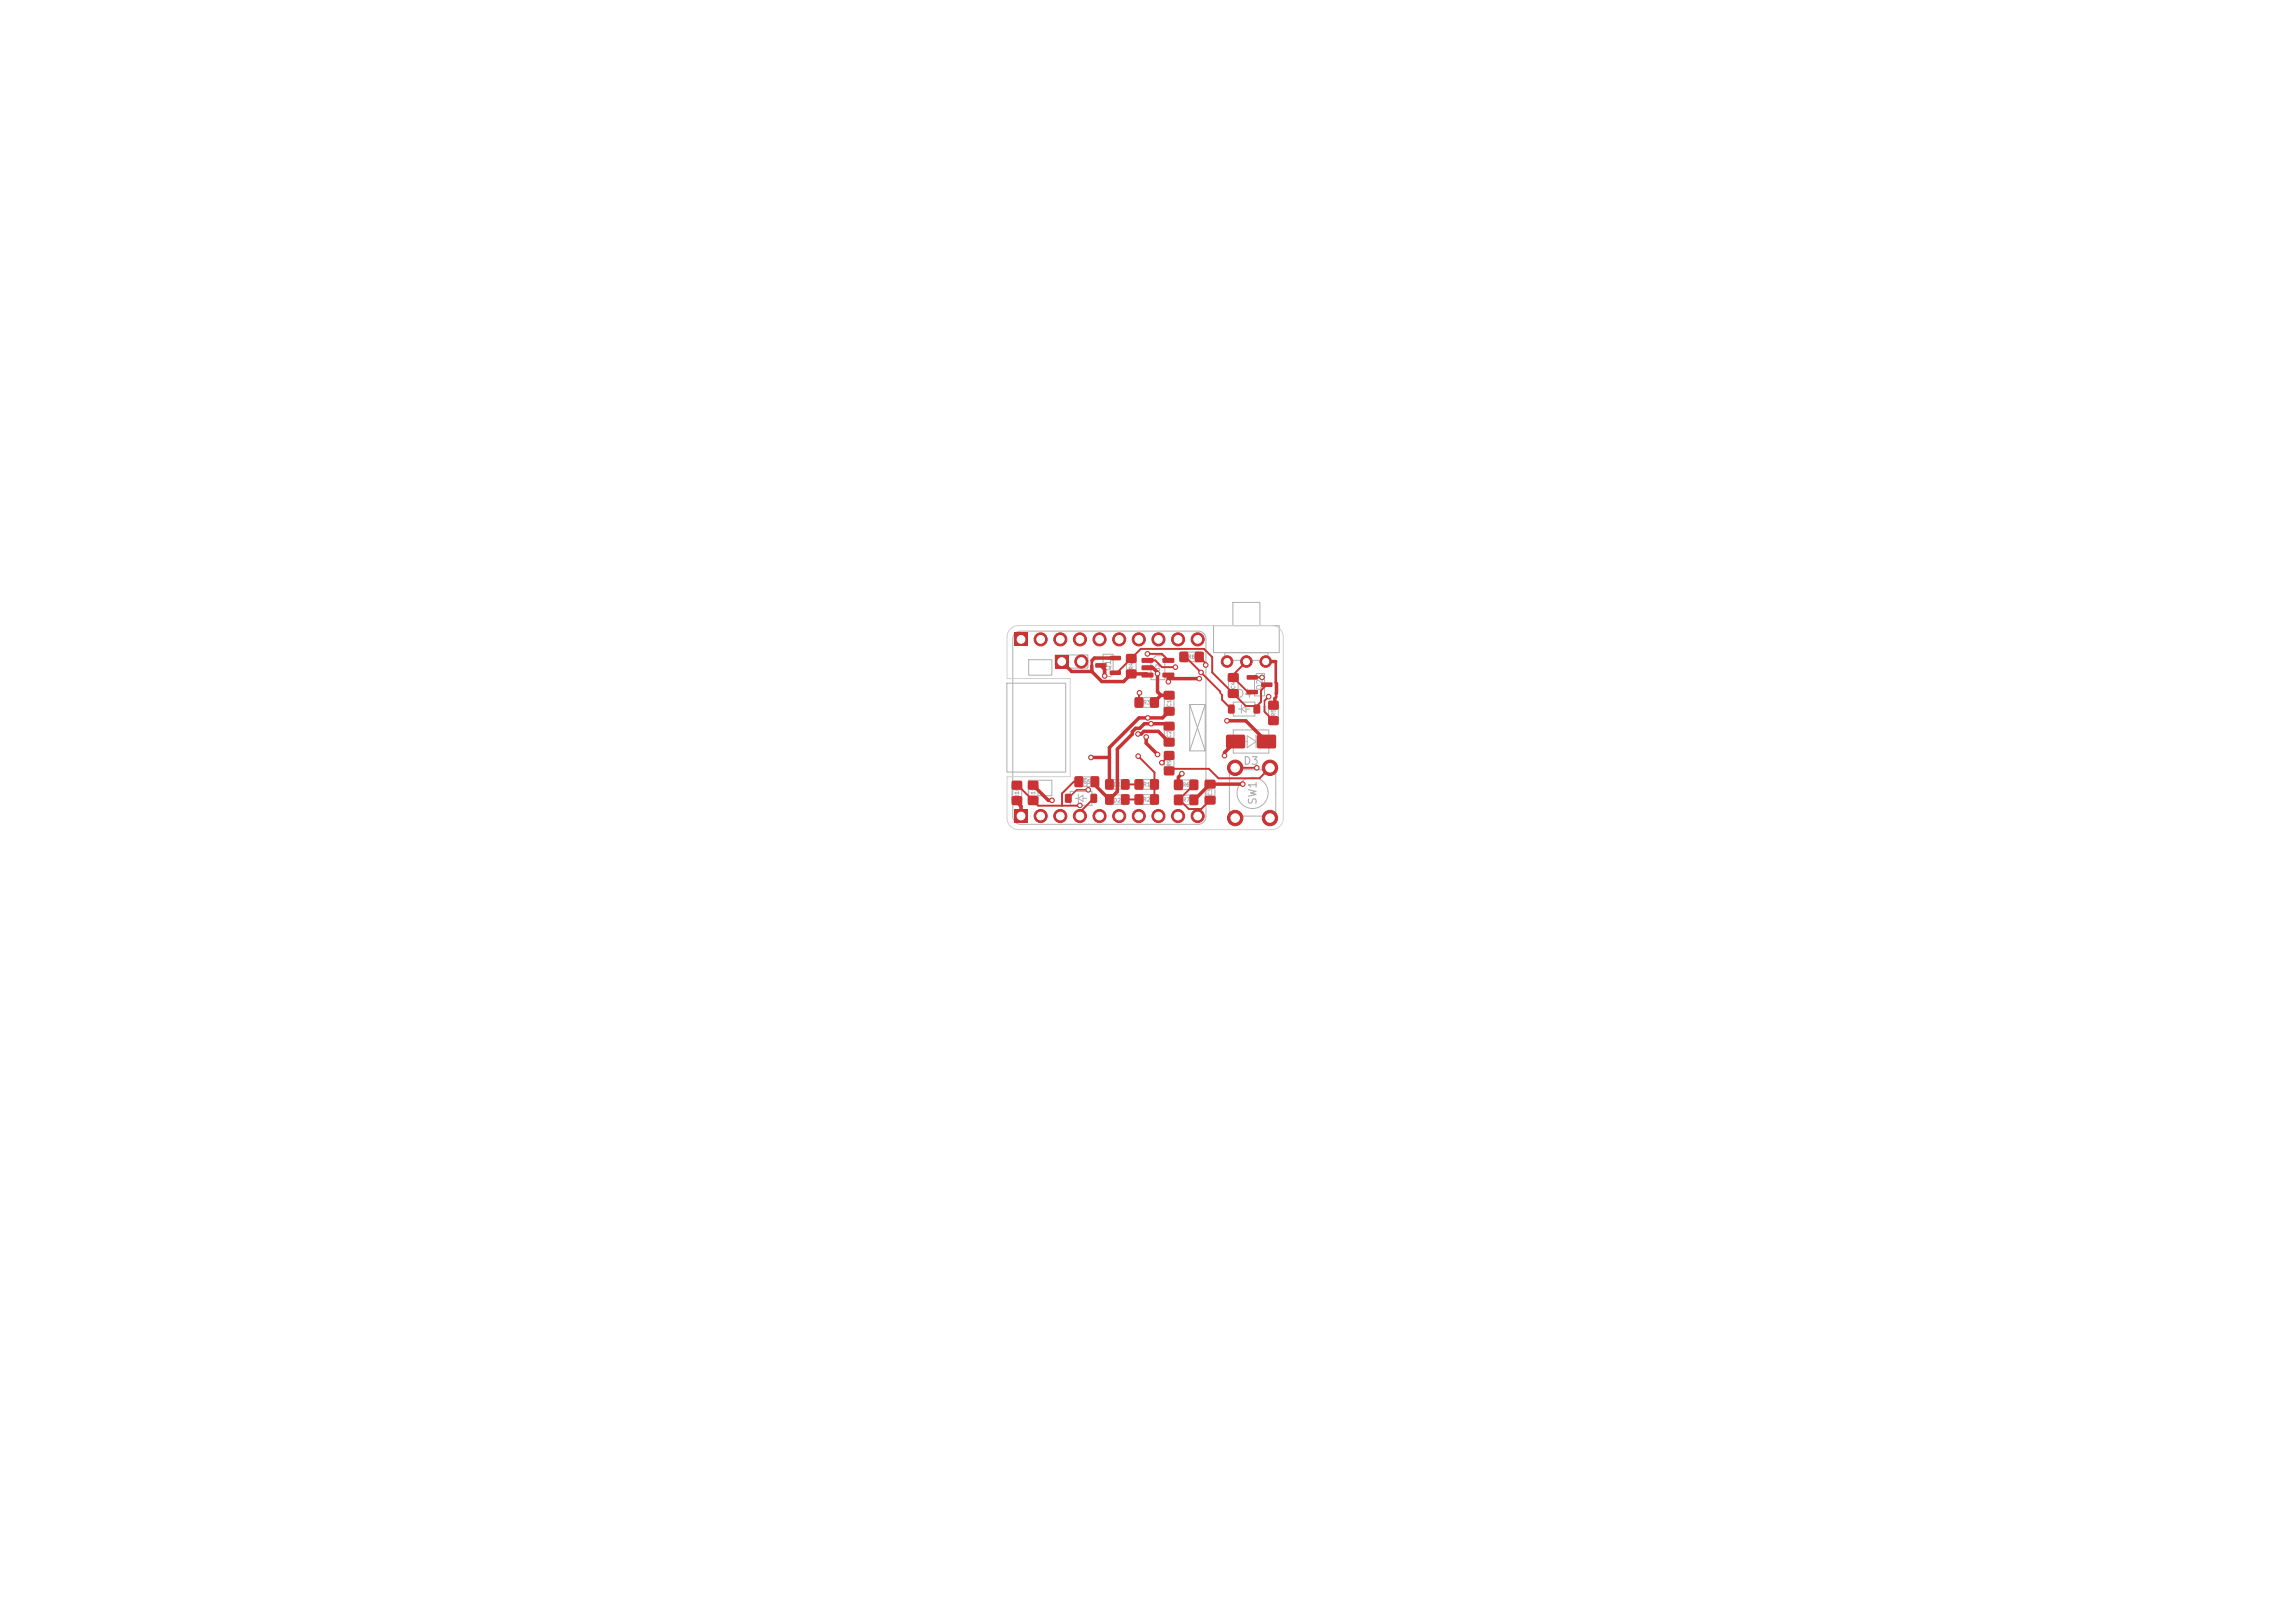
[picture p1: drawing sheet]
<svg xmlns="http://www.w3.org/2000/svg" width="297mm" height="210mm" viewBox="0 0 297 210" stroke-linecap="round" stroke-linejoin="round" font-family="sans-serif">
<defs><g id="words">
<g font-size="1" fill="#afafaf">
<text x="159.9" y="90.5">D4</text>
<text x="160.8" y="99.2">D3</text>
<text x="138.8" y="102.1">D5</text>
<text x="162.9" y="104.2" transform="rotate(-90 162.9 104.2)">SW1</text>
</g>
<g font-size=".7" fill="#afafaf">
<text x="143.9" y="86.9" transform="rotate(-90 143.9 86.9)">Q1</text>
<text x="163.5" y="89.4" transform="rotate(-90 163.5 89.4)">Q2</text>
</g>
<g font-size=".5" fill="#afafaf">
<text x="146.8" y="86.7" transform="rotate(-90 146.8 86.7)">R4</text>
<text x="150.2" y="87" transform="rotate(-90 150.2 87)">U2</text>
<text x="153.7" y="85.4">R8</text>
<text x="160" y="89.2" transform="rotate(-90 160 89.2)">C4</text>
<text x="147.9" y="91.3">R3</text>
<text x="151.7" y="95.5" transform="rotate(-90 151.7 95.5)">C2</text>
<text x="151.7" y="91.5" transform="rotate(-90 151.7 91.5)">C1</text>
<text x="165.2" y="92.8" transform="rotate(-90 165.2 92.8)">R5</text>
<text x="140.1" y="101.5">C5</text>
<text x="144.1" y="101.9">D1</text>
<text x="147.9" y="101.9">R1</text>
<text x="151.7" y="99.3" transform="rotate(-90 151.7 99.3)">R9</text>
<text x="153" y="101.9">R6</text>
<text x="132" y="103.4" transform="rotate(-90 132 103.4)">R10</text>
<text x="134.1" y="103.4" transform="rotate(-90 134.1 103.4)">R11</text>
<text x="144" y="103.9">D2</text>
<text x="147.9" y="103.8">R2</text>
<text x="153" y="103.9">R7</text>
<text x="157" y="103" transform="rotate(-90 157 103)">C3</text>
</g>
</g></defs>
<g fill="none" stroke="#afafaf" stroke-width=".13">
<path d="M159.6 78h3.4v3h-3.4zM130.3 88.4h7.6v11.5h-7.6zM131.4 82l.3-.3h.4h23a1 1 0 0 1 1 1v23a1 1 0 0 1-1 1h-23a1 1 0 0 1-1-1v-23v-.4zM133.1 85.4h3v2h-3zM136.5 84.7h4.3v1.7h-3.8l-.5-.4zM142.8 84.7h1.3v2.5l-.4 .3h-.9zM145.8 85.2h1.2v2h-1.2zM147.4 90.3h2v1.2h-2zM149.6 84.9h1.1v3.1h-1.8v-2.5zM150.7 94h1.2v2h-1.2zM150.7 97.8h1.2v2h-1.2zM150.7 90h1.2v2h-1.2z"/>
<path d="M153.2 84.4h2v1.2h-2zM154 91.2h2v6h-2zM154 91.2l2 6M156 91.2l-2 6M157 81h8.6v3.4h-8.6zM158.5 84.4h5.6v1h-5.6zM159 87.7h1.2v2h-1.2zM159.1 99.6h6v6h-6zM159.6 90.9h2.8v1.8h-2.8zM159.6 94.5h4.6v3h-4.6zM160.2 91.8h.4M160.4 95.9h1"/>
<path d="M160.6 91.2v1.1M160.6 91.8l.7-.4v.8zM161.3 91.8h.4M161.4 95.2l1.1 .7-1.1 .8zM162.5 95.9h1M162.5 95.1v1.6M162.7 87.1h.9v3h-1.3v-2.6zM164.2 91.3h1.2v2h-1.2zM131 101.6h1.2v2h-1.2zM133.1 101.6h1.2v2h-1.2zM133.1 101h3v2h-3zM138.5 102.4h2.8v1.8h-2.8z"/>
<path d="M139.1 103.3h.4M139.5 102.8v1.1M139.5 103.3l.6-.4v.8zM139.6 100.5h2v1.3h-2zM140.1 103.3h.5M143.6 100.9h2v.9l-.3 .3h-1.7zM143.9 102.9h1.7v1.2h-2v-.9zM147.4 102.8h2v1.3h-2zM147.4 100.9h2v1.2h-2zM152.5 100.9h2v1.3h-2zM152.5 102.9h2v1.2h-2zM156 101.5h1.2v2h-1.2z"/>
<circle cx="162.1" cy="102.6" r="2.02"/>
</g>
<path d="M130.8 81.4l.4-.3 .6-.1h32.8a1.5 1.5 0 0 1 1.5 1.5v23.3a1.5 1.5 0 0 1-1.5 1.6h-32.8a1.5 1.5 0 0 1-1.5-1.5v-5.4h8.2v-12.7h-8.2v-5.5l.2-.5z" fill="none" stroke="#d0d2cd" stroke-width=".13"/>
<g fill="#c83434">
<path d="M143.6 86.8h1.4l.1 .1v.4l-.2 .1-1.2-.1-.1-.1z"/>
<path d="M143.6 84.9h1.4l.1 .1v.4l-.2 .1-1.2-.1-.1-.1z"/>
<path d="M141.8 85.8h1.3l.1 .2v.3l-.2 .1h-1.2l-.1-.1z"/>
<path d="M152.7 84.4l.1-.1 .9 .1 .1 .2-.1 1-.1 .1-.9-.1-.1-.1z"/>
<path d="M154.7 84.4l.1-.1 .9 .1 .1 .2-.1 1-.2 .1-.8-.1-.1-.1z"/>
<path d="M161.4 87.4h1.3l.1 .1v.4l-.2 .1-1.2-.1-.1-.1z"/>
<path d="M161.4 89.3h1.3l.1 .1v.4l-.2 .1-1.2-.1-.1-.1z"/>
<path d="M163.2 88.3h1.4l.1 .2v.3l-.2 .1h-1.2l-.1-.1z"/>
<path d="M131.3 104.7h1.7v1.7h-1.7z"/>
</g>
<g fill="#c83434" stroke="#c83434" stroke-width=".13">
<circle cx="134.7" cy="105.6" r=".85"/>
<circle cx="137.2" cy="105.6" r=".85"/>
<circle cx="139.8" cy="105.6" r=".85"/>
<circle cx="142.3" cy="105.6" r=".85"/>
<circle cx="144.8" cy="105.6" r=".85"/>
<circle cx="147.4" cy="105.6" r=".85"/>
<circle cx="149.9" cy="105.6" r=".85"/>
<circle cx="152.5" cy="105.6" r=".85"/>
<circle cx="155" cy="105.6" r=".85"/>
</g>
<path d="M131.3 81.9h1.7v1.7h-1.7z" fill="#c83434"/>
<g fill="#c83434" stroke="#c83434" stroke-width=".13">
<circle cx="134.7" cy="82.7" r=".85"/>
<circle cx="137.2" cy="82.7" r=".85"/>
<circle cx="139.8" cy="82.7" r=".85"/>
<circle cx="142.3" cy="82.7" r=".85"/>
<circle cx="144.8" cy="82.7" r=".85"/>
<circle cx="147.4" cy="82.7" r=".85"/>
<circle cx="149.9" cy="82.7" r=".85"/>
<circle cx="152.5" cy="82.7" r=".85"/>
<circle cx="155" cy="82.7" r=".85"/>
</g>
<g fill="#c83434">
<path d="M152 100.9h.1h.9l.1 .2-.1 1.1-.2 .1-.8-.1-.1-.2z"/>
<path d="M154 100.9h.1h.9l.1 .2-.1 1.1-.2 .1-.8-.1-.1-.2z"/>
<path d="M148.9 102.8h.1h.9l.1 .2-.1 1.1-.2 .1-.8-.1-.1-.2z"/>
<path d="M146.9 102.8h.1h.9l.1 .2-.1 1.1-.1 .1-.9-.1-.1-.2z"/>
<path d="M159 91.2h.1h.6l.1 .2-.1 .9-.1 .1-.6-.1-.1-.2z"/>
<path d="M162.3 91.2h.1h.6l.1 .2-.1 .9-.1 .1-.6-.1-.1-.2z"/>
<path d="M137.9 102.8l.1-.1 .6 .1 .1 .1-.1 .9-.1 .1-.6-.1-.1-.1z"/>
<path d="M141.2 102.8l.1-.1 .6 .1 .1 .1-.1 .9-.1 .1-.6-.1-.1-.1z"/>
</g>
<g fill="#c83434" stroke="#c83434" stroke-width=".13">
<circle cx="164.3" cy="99.3" r="1"/>
<circle cx="164.3" cy="105.8" r="1"/>
<circle cx="159.8" cy="99.3" r="1"/>
<circle cx="159.9" cy="105.8" r="1"/>
</g>
<g fill="#c83434">
<path d="M152 102.9l.1-.1 .9 .1 .1 .2-.1 1-.2 .1-.8-.1-.1-.1z"/>
<path d="M154 102.9l.1-.1 .9 .1 .1 .2-.1 1-.2 .1-.8-.1-.1-.1z"/>
<path d="M133.1 103.1l.1-.1 1.1 .1 .1 .2-.1 .8-.2 .1-1-.1-.1-.1z"/>
<path d="M133.1 101.1l.1-.1 1.1 .1 .1 .2-.1 .8-.2 .1-1-.1-.1-.1z"/>
<path d="M150.6 95.5h.2h1.2v.2v.9h-.2h-1.2v-.2z"/>
<path d="M150.6 93.4h.2h1.2v.2v.9l-.2 .1-1.2-.1v-.2z"/>
<path d="M150.7 99.2h.2h1l.1 .2-.1 .9-.2 .1-1-.1-.1-.2z"/>
<path d="M150.7 97.2h.2h1l.1 .2-.1 .9-.2 .1-1-.1-.1-.2z"/>
<path d="M145.8 86.7l.1-.1 1.1 .1 .1 .2-.1 .8-.2 .1-1-.1-.1-.1z"/>
<path d="M145.8 84.7l.1-.1 1.1 .1 .1 .2-.1 .8-.2 .1-1-.1-.1-.1z"/>
<path d="M143.1 102.8h.1h.9v.2v1.1l-.2 .1-.8-.1-.1-.2z"/>
<path d="M145.1 102.8h.2h.8l.1 .2-.1 1.1-.2 .1-.8-.1v-.2z"/>
<path d="M158.9 89.2h.2h1.2v.2v.9h-.2h-1.2v-.2z"/>
<path d="M158.9 87.1h.2h1.2v.2v.9l-.2 .1-1.2-.1v-.2z"/>
</g>
<g fill="#c83434" stroke="#c83434" stroke-width=".13">
<circle cx="163.8" cy="85.6" r=".75"/>
<circle cx="161.3" cy="85.6" r=".75"/>
<circle cx="158.8" cy="85.6" r=".75"/>
</g>
<g fill="#c83434">
<path d="M150.6 91.5h.2h1.2v.2v.9h-.2h-1.2v-.2z"/>
<path d="M150.6 89.4h.2h1.2v.2v.9l-.2 .1-1.2-.1v-.2z"/>
<path d="M162.7 95.1h.2h2h.2v.2v1.5l-.2 .1h-2l-.2-.1-.1-.2z"/>
<path d="M158.7 95.1h.2h2h.2v.2v1.5l-.2 .1h-2l-.2-.1-.1-.2z"/>
<path d="M136.6 84.8h1.6v1.7h-1.6z"/>
</g>
<circle cx="139.9" cy="85.6" r=".85" fill="#c83434" stroke="#c83434" stroke-width=".13"/>
<g fill="#c83434">
<path d="M131 103.1l.2-.1 1 .1 .1 .2-.1 .8-.2 .1-1-.1-.1-.1z"/>
<path d="M131 101.1l.2-.1 1 .1 .1 .2-.1 .8-.2 .1-1-.1-.1-.1z"/>
<path d="M146.9 100.9l.1-.1 .9 .1 .1 .2-.1 1-.1 .1-.9-.1-.1-.1z"/>
<path d="M148.9 100.9l.1-.1 .9 .1 .1 .2-.1 1-.2 .1-.8-.1-.1-.1z"/>
<path d="M139.1 100.5l.2-.1 .8 .1 .1 .2-.1 1.1-.2 .1-.8-.1-.1-.2z"/>
<path d="M141.2 100.5l.1-.1 .9 .1 .1 .2-.1 1.1-.2 .1-.8-.1-.1-.2z"/>
<path d="M164.2 92.7h.1h1.1l.1 .2-.1 .9-.2 .1-1-.1-.1-.2z"/>
<path d="M164.2 90.7h.1h1.1l.1 .2-.1 .9-.2 .1-1-.1-.1-.2z"/>
<path d="M155.9 103h.2h1.2v.2v.9h-.2h-1.2v-.2z"/>
<path d="M155.9 100.9h.2h1.2v.2v.9l-.2 .1-1.2-.1v-.2z"/>
<path d="M145.1 100.9l.2-.1 .8 .1 .1 .2-.1 1-.2 .1-.8-.1v-.1z"/>
<path d="M143.1 100.9l.1-.1 .9 .1v.2v1l-.2 .1-.8-.1-.1-.1z"/>
<path d="M146.9 90.3l.1-.1 .9 .1 .1 .2-.1 1-.1 .1-.9-.1-.1-.1z"/>
<path d="M148.9 90.3l.1-.1 .9 .1 .1 .2-.1 1-.2 .1-.8-.1-.1-.1z"/>
<path d="M147.8 85.2l1.4-.1 .1 .2v.4l-.2 .1h-1.3l-.1-.2z"/>
<path d="M147.8 86.1h1.4l.1 .1v.4l-.2 .1h-1.3l-.1-.1z"/>
<path d="M147.8 87.1l1.4-.1 .1 .2v.4l-.2 .1h-1.3l-.1-.2z"/>
<path d="M150.5 87.1l1.4-.1 .1 .2v.4l-.2 .1h-1.3l-.1-.2z"/>
<path d="M150.5 85.2l1.4-.1 .1 .2v.4l-.2 .1h-1.3l-.1-.2z"/>
</g>
<g fill="#c83434" stroke="#c83434" stroke-width=".13">
<circle cx="147.3" cy="95" r=".3"/>
<circle cx="143" cy="87.5" r=".3"/>
<circle cx="158.5" cy="97.8" r=".3"/>
<circle cx="149.8" cy="97.6" r=".3"/>
<circle cx="152.9" cy="100.1" r=".3"/>
<circle cx="148.3" cy="95.4" r=".3"/>
<circle cx="140.8" cy="102.2" r=".3"/>
<circle cx="155.4" cy="87" r=".3"/>
<circle cx="162.6" cy="99.4" r=".3"/>
<circle cx="156" cy="86" r=".3"/>
<circle cx="163.3" cy="87.7" r=".3"/>
<circle cx="164.2" cy="90.1" r=".3"/>
<circle cx="155.2" cy="87.8" r=".3"/>
<circle cx="158.8" cy="93.3" r=".3"/>
<circle cx="151.2" cy="88.2" r=".3"/>
<circle cx="141.2" cy="98" r=".3"/>
<circle cx="148.5" cy="92.9" r=".3"/>
<circle cx="136.1" cy="103.6" r=".3"/>
<circle cx="149.8" cy="87.2" r=".3"/>
<circle cx="160.8" cy="101.5" r=".3"/>
<circle cx="149" cy="93.6" r=".3"/>
<circle cx="139.7" cy="104.2" r=".3"/>
<circle cx="150.4" cy="98.7" r=".3"/>
<circle cx="147.3" cy="97.8" r=".3"/>
<circle cx="152.1" cy="86.3" r=".3"/>
<circle cx="148.5" cy="84.6" r=".3"/>
<circle cx="147.5" cy="89.6" r=".3"/>
</g>
<g fill="none" stroke="#c83434" stroke-width=".25">
<path d="M144.3 87.1h.2l3.1-3.1h8.2l1.1 1v2l4.3 4.4h1.4M147.3 97.8l2.1 2.1v3.6M147.5 89.6l-.1 1.3M148.5 84.6h1.9l.8 .9M148.5 85.5h1l.9 .8h1.7M151.3 97.8l-.9 .9M153.2 85h.2l4.5 4.5M155.2 85l.8 .8v.2M157.9 89.5h.1M158.2 89.9v.7l1.1 1.2M159.8 99.4h2.8M161.3 85.6l-1.7 1.7v.4l1.9 1.9h.6"/>
<path d="M162.1 87.7h1.2M162.6 91.4v.4M163.6 91.4v.7l1.2 1.2M163.9 88.6l-.7 .7v1.5l-.6 .6M164.2 90.1l-.6 .6M164.3 99.4l-1.3 1.3h-5.3l-1.2-1.2h-4.9l-.3 .3M131.6 101.6h.1l2.7 2.7 5.3-.1M139.6 101.2h-.6l-1.6 1.5v1.6M141.6 103.3l-1.8 1.8v.5M145.6 103.5h1.8M145.6 101.5h1.8M152.5 103.5h.2"/>
<path d="M152.7 103.5l1.1 1.2h1.7l1.1-1.2M154.5 101.6l-1.8 1.8v.1M155 104.7v.9"/>
</g>
<g fill="none" stroke="#c83434" stroke-width=".45">
<path d="M137.4 85.6l1.3 1.3h2.6M141.2 98h2.4M141.3 86.2v.7M141.3 86.9l1.3 1.3h2.8l1-1h1.9l.2 .2M142.5 86.1l.5 .5v.9M144.3 85.2h-2.7l-.3 .3M147.3 95h.4l.3-.4h1.9l1.4 1.4M148.3 95.4v.8l1.5 1.4M148.5 86.4h.7l.6 .6v2.5l.4 .5M150.2 90l-.8 .8v.1M150.2 90h1.1M151.2 87.8h4"/>
<path d="M151.2 87.4v.8M151.3 92l-.9 .9h-3l-3.8 3.8v4.8M151.3 94l-.3-.4h-2.9l-.6 .6h-.5l-.5 .5v.3l-1.9 1.9v5.5l-1 1.1-1.9-1.9v-.4M158.8 93.3h2.4l2.7 2.7M159.9 96l-1.4 1.4v.4M163.8 85.6h1.3M165 90.4v.7l-.2 .2M165.2 88.4v1.3M131.6 103.6v.2l.5 .5v1.3M133.7 101.6l2 2h.4M152.9 100.1l-.4 .5v1M160.8 101.5h-4.2l-2.1 2"/>
</g>
<path d="M141.3 85.5v.7M165.1 85.6v2.7l.1 .1M165.2 89.7v.5l-.2 .2" fill="none" stroke="#c83434" stroke-width=".34"/>
<path d="M157.9 89.5v.2l.3 .2M163.6 90.7v.7M140.8 102.2h-1.5l-1.1 1.1" fill="none" stroke="#c83434" stroke-width=".2"/>
<g fill="#fff" stroke="#fff" stroke-width=".13">
<circle cx="147.3" cy="95" r=".15"/>
<circle cx="143" cy="87.5" r=".15"/>
<circle cx="158.5" cy="97.8" r=".15"/>
<circle cx="149.8" cy="97.6" r=".15"/>
<circle cx="152.9" cy="100.1" r=".15"/>
<circle cx="148.3" cy="95.4" r=".15"/>
<circle cx="140.8" cy="102.2" r=".15"/>
<circle cx="155.4" cy="87" r=".15"/>
<circle cx="162.6" cy="99.4" r=".15"/>
<circle cx="156" cy="86" r=".15"/>
<circle cx="163.3" cy="87.6" r=".15"/>
<circle cx="164.2" cy="90.1" r=".15"/>
<circle cx="155.2" cy="87.8" r=".15"/>
<circle cx="158.8" cy="93.3" r=".15"/>
<circle cx="151.2" cy="88.2" r=".15"/>
<circle cx="141.2" cy="98" r=".15"/>
<circle cx="148.5" cy="92.9" r=".15"/>
<circle cx="136.1" cy="103.6" r=".15"/>
<circle cx="149.8" cy="87.2" r=".15"/>
<circle cx="160.8" cy="101.5" r=".15"/>
<circle cx="149" cy="93.6" r=".15"/>
<circle cx="139.7" cy="104.2" r=".15"/>
<circle cx="150.4" cy="98.7" r=".15"/>
<circle cx="147.3" cy="97.8" r=".15"/>
<circle cx="152.1" cy="86.3" r=".15"/>
<circle cx="148.5" cy="84.6" r=".15"/>
<circle cx="147.5" cy="89.6" r=".15"/>
<circle cx="132.1" cy="105.6" r=".5"/>
<circle cx="134.7" cy="105.6" r=".5"/>
<circle cx="137.2" cy="105.6" r=".5"/>
<circle cx="139.8" cy="105.6" r=".5"/>
<circle cx="142.3" cy="105.6" r=".5"/>
<circle cx="144.8" cy="105.6" r=".5"/>
<circle cx="147.4" cy="105.6" r=".5"/>
<circle cx="149.9" cy="105.6" r=".5"/>
<circle cx="152.5" cy="105.6" r=".5"/>
<circle cx="155" cy="105.6" r=".5"/>
<circle cx="132.1" cy="82.7" r=".5"/>
<circle cx="134.7" cy="82.7" r=".5"/>
<circle cx="137.2" cy="82.7" r=".5"/>
<circle cx="139.8" cy="82.7" r=".5"/>
<circle cx="142.3" cy="82.7" r=".5"/>
<circle cx="144.8" cy="82.7" r=".5"/>
<circle cx="147.4" cy="82.7" r=".5"/>
<circle cx="149.9" cy="82.7" r=".5"/>
<circle cx="152.5" cy="82.7" r=".5"/>
<circle cx="155" cy="82.7" r=".5"/>
<circle cx="164.4" cy="99.3" r=".55"/>
<circle cx="164.4" cy="105.9" r=".55"/>
<circle cx="159.8" cy="99.3" r=".55"/>
<circle cx="159.8" cy="105.9" r=".55"/>
<circle cx="163.8" cy="85.6" r=".4"/>
<circle cx="161.3" cy="85.6" r=".4"/>
<circle cx="158.8" cy="85.6" r=".4"/>
<circle cx="137.4" cy="85.6" r=".5"/>
<circle cx="139.9" cy="85.6" r=".5"/>
</g>
<use href="#words"/>
</svg>
